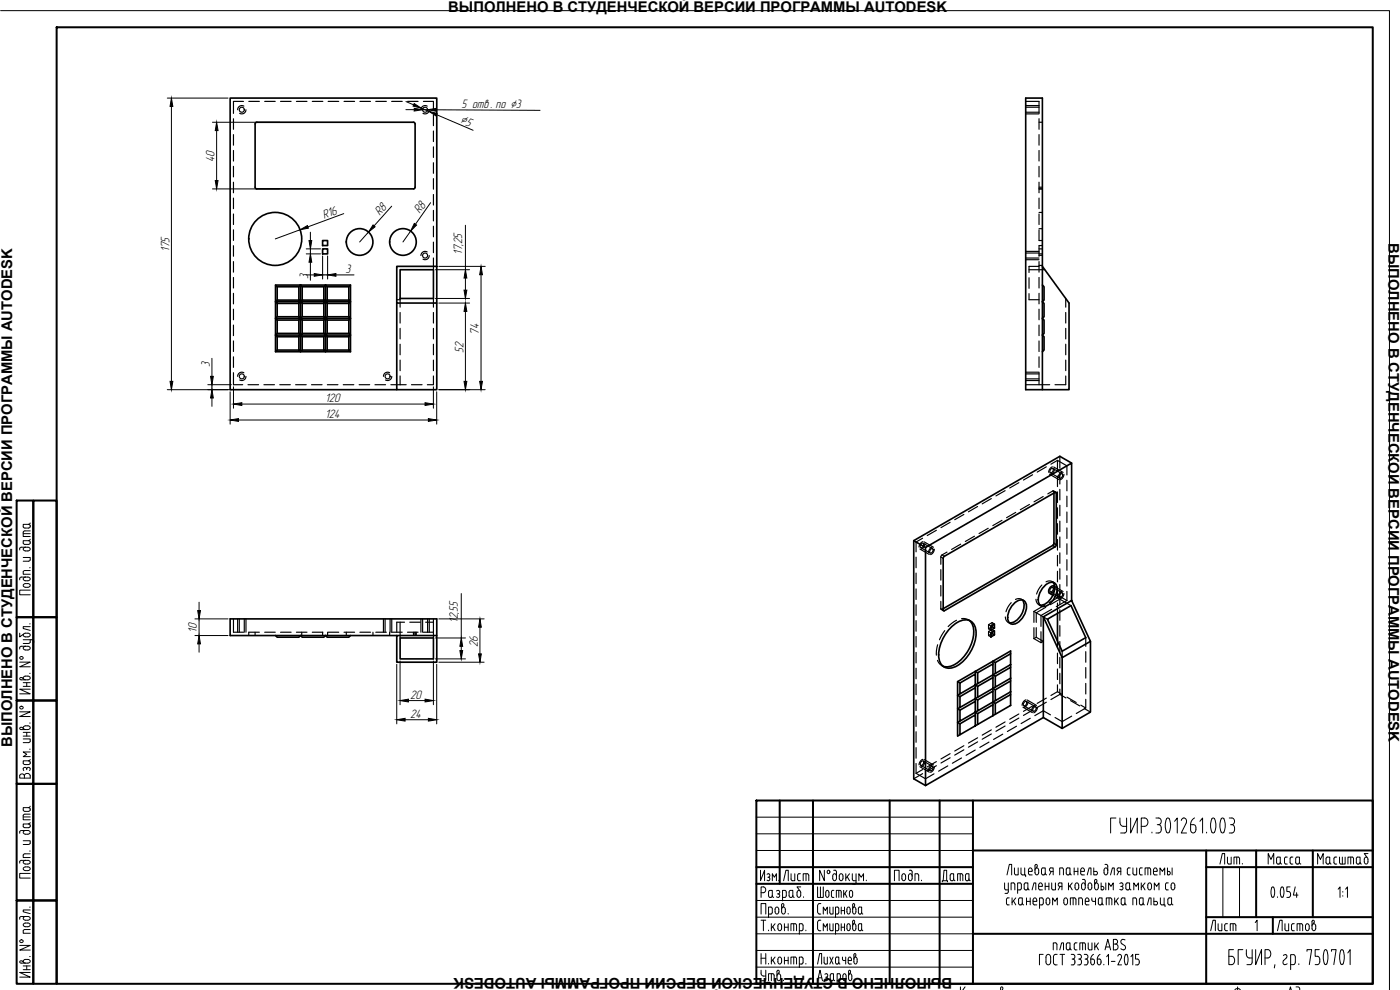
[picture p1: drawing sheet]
<svg xmlns="http://www.w3.org/2000/svg" width="420mm" height="297mm" viewBox="0 0 420 297" stroke-linecap="round" stroke-linejoin="round" font-family="sans-serif">
<defs><g id="words">
<text font-size="7.1" x="281.9" y="266">Дата</text>
<g font-size="6.6">
<text x="379.6" y="260.3">Масса</text>
<text x="394.4" y="260.3">Масштаб</text>
<text x="234.2" y="265.6">Лист</text>
<text x="362.3" y="280.5">Лист</text>
</g>
<g font-size="4.4">
<text x="134.5" y="3.5">ВЫПОЛНЕНО В СТУДЕНЧЕСКОЙ ВЕРСИИ ПРОГРАММЫ AUTODESK</text>
<text x="416.7" y="72.9" transform="rotate(90 416.7 72.9)">ВЫПОЛНЕНО В СТУДЕНЧЕСКОЙ ВЕРСИИ ПРОГРАММЫ AUTODESK</text>
<text x="3.7" y="224.2" transform="rotate(-90 3.7 224.2)">ВЫПОЛНЕНО В СТУДЕНЧЕСКОЙ ВЕРСИИ ПРОГРАММЫ AUTODESK</text>
<text x="285.8" y="293.6" transform="rotate(180 285.8 293.6)">ВЫПОЛНЕНО В СТУДЕНЧЕСКОЙ ВЕРСИИ ПРОГРАММЫ AUTODESK</text>
</g>
<g font-size="3.8">
<text x="138.5" y="32.4">5 отв . по ∅3</text>
<text x="138" y="36.7" transform="rotate(23 138 36.7)">∅5</text>
<text x="64.4" y="48.6" transform="rotate(-90 64.4 48.6)">40</text>
<text x="97.3" y="65.6" transform="rotate(-20 97.3 65.6)">R16</text>
<text x="114" y="64.9" transform="rotate(-48 114 64.9)">R8</text>
<text x="126" y="64.3" transform="rotate(-55 126 64.3)">R8</text>
<text x="50.8" y="75.6" transform="rotate(-90 50.8 75.6)">175</text>
<text x="138.7" y="76.5" transform="rotate(-90 138.7 76.5)">17,25</text>
<text x="92.5" y="83.7" transform="rotate(-90 92.5 83.7)">3</text>
<text x="103.7" y="81.9">3</text>
<text x="143.7" y="100.4" transform="rotate(-90 143.7 100.4)">74</text>
<text x="139.1" y="105.8" transform="rotate(-90 139.1 105.8)">52</text>
<text x="63" y="110" transform="rotate(-90 63 110)">3</text>
<text x="97.6" y="125.4">124</text>
<text x="97.6" y="120.6">120</text>
<text x="59.1" y="189.9" transform="rotate(-90 59.1 189.9)">10</text>
<text x="137.4" y="186.9" transform="rotate(-90 137.4 186.9)">12,55</text>
<text x="143.4" y="194.1" transform="rotate(-90 143.4 194.1)">26</text>
<text x="123.1" y="209.6">20</text>
<text x="123.1" y="215.3">24</text>
</g>
<text font-size="3.5" x="386.3" y="298.1">A3</text>
</g></defs>
<g fill="none" stroke="#000" stroke-width=".35">
<path d="M70.1 35.6v3.2M73.1 30.4h-3v3.6M73.2 31.9a1.24 1.24 0 0 0-1.9 1M73.8 32.9a1.24 1.24 0 0 1-1.9 1.1M74.7 30.4h3.1M79.4 30.4h3.2M84.2 30.4h3.2M89 30.4h3.1M93.7 30.4h3.2M98.5 30.4h3.2M103.3 30.4h3.1M108 30.4h3.2"/>
<path d="M112.8 30.4h3.2M117.5 30.4h3.2M122.3 30.4h3.2M127.1 30.4h3v2.6M128.2 31.9a1.25 1.25 0 0 0-1.9 1M128.8 32.9a1.24 1.24 0 0 1-1.9 1.1M130.1 34.5v3.2M130.1 39.3v3.2M307.8 30.4h4v3.6M307.8 31.7h4M307.8 34.2h4M307.8 32.2h4"/>
<path d="M307.8 33.7h4M311.8 35.6v3.2M311.8 36.7h1M70.1 40.4v3.2M70.1 45.1v3.2M70.1 49.9v3.2M70.1 54.7v3.1M70.1 59.4v3.2M130.1 44.1v3.1M130.1 48.8v3.2M130.1 53.6v3.2M130.1 58.4v3.1"/>
<path d="M311.8 40.4v3.2M311.8 45.1v3.2M311.8 49.9v3.2M311.8 54.7v3.1M311.8 59.4v3.2M311.8 56.2h1M311.8 56.7h1M70.1 64.2v3.2M70.1 69v3.1M70.1 73.7v3.2M70.1 78.5v3.2M128.2 75.6a1.26 1.26 0 0 0-1.9 1.1"/>
<path d="M128.8 76.7a1.24 1.24 0 0 1-1.9 1.1M130.1 63.1v3.2M130.1 67.9v3.2M130.1 72.6v3.2M130.1 77.4v3.5M307.8 75.4h4M307.8 77.9h4M307.8 75.9h4M307.8 77.4h4M311.8 64.2v3.2M311.8 69v3.1M311.8 73.7v3.2"/>
<path d="M311.8 78.5v3.2M311.8 74.7h1M311.8 76.2h1M311.8 72.2h1M311.8 73.7h1M311.8 79.9h-3v1.9M311.8 68.6h1M311.8 76.6h1M311.8 63.7h1M311.8 79.6h1M70.1 83.2v3.2M70.1 88v3.2"/>
<path d="M70.1 92.8v3.1M70.1 97.5v3.2M119.1 89.9h1M120.1 89.6v2.6M120.1 93.8v3.1M120.1 98.5v3.2M130.1 89.6v2.6M130.1 93.8v3.1M130.1 98.5v3.2M308.8 88.1v1.8h3M308.8 83.3v3.2M308.8 80.9h4.8"/>
<path d="M311.8 83.2v3.2M311.8 88v3.2M311.8 92.8v3.1M311.8 97.5v3.2M319.8 89.6v2.6M319.8 93.8v3.1M319.8 98.5v3.2M70.1 111.8v3.6h2.7M70.1 102.3v3.2M70.1 107.1v3.1M73.2 111.9a1.24 1.24 0 0 0-1.9 1M73.8 112.9a1.24 1.24 0 0 1-1.9 1.1"/>
<path d="M74.4 115.4h3.2M79.2 115.4h3.2M84 115.4h3.1M88.7 115.4h3.2M93.5 115.4h3.2M98.2 115.4h3.2M103 115.4h3.2M107.8 115.4h3.1M112.5 115.4h3.2M116.9 111.9a1.24 1.24 0 0 0-1.8 1M117.3 115.4h4.6M117.6 112.9a1.24 1.24 0 0 1-1.9 1.1"/>
<path d="M120.1 103.3v3.2M120.1 108v3.2M120.1 112.8v2.6M123.5 115.4h3.2M130.1 112.8v2.6h-1.9M130.1 103.3v3.2M130.1 108v3.2M307.8 115.4h7.2M307.8 111.7h4M307.8 114.2h4M307.8 112.2h4M307.8 113.7h4"/>
<path d="M311.8 102.3v3.2M311.8 107.1v3.1M311.8 111.8v3.6M319.8 112.8v2.6h-3.2M319.8 103.3v3.2M319.8 108v3.2M317.4 138.1l2.8 1.7v2.7M317.4 138.1v3.1M317.4 138.1l-2 1.2M318.1 136.9v3.6M281 159.1l-2.7 1.6M285.1 156.7l-2.7 1.6"/>
<path d="M289.3 154.4l-2.8 1.5M293.4 152l-2.8 1.6M296.6 158.5l-2.8 1.6M297.5 149.6l-2.7 1.6M300.7 156.1l-2.7 1.6M301.6 147.2l-2.7 1.6M304.8 153.7l-2.7 1.6M305.8 144.8l-2.8 1.6M308.9 151.4l-2.7 1.5M309.9 142.4l-2.8 1.6M313.1 149l-2.8 1.6M314 140.1l-2.7 1.6"/>
<path d="M315 142.3l2.8 1.6M315.2 141.8l2.9 1.7M315.4 140.7l.3-.2a.7 .7 0 0 1 .4 .8 .7 .7 0 0 1-.7 .6l-.3-.3zM315.8 140.1l-.8 .6-.3 1M316 140.5l2.8 1.7M316.2 147.3l.7 .4M316.2 140.1l2.8 1.6M316.3 147.9v-.5l-.2-.1-1.6 .9M316.5 140.7l-.4 1.1-.8 .5M317.4 142.8v3.2M317.4 147.6v3.2M317.4 152.4v3.1"/>
<path d="M317.4 157.1v3.2M318.1 142.1v3.1M318.1 146.8v3.2M318.1 151.6v3.2M318.1 156.3v3.2M318.2 142.4l.3-.2a.72 .72 0 0 1 .4 .8 .72 .72 0 0 1-.8 .5l-.2-.4zM318.7 141.7l-.8 .7-.4 .9M319.3 142.3l-.4 1.1-.7 .6M320.2 144.1v3.2M320.2 148.9v3.1M320.2 153.6v3.2M320.2 158.4v3.2"/>
<path d="M274.9 167.2v3.1M274.9 171.9v3.2M274.9 176.7v3.2M276.1 164.7l2.8 1.7M276.3 164.3l2.8 1.6M276.5 163.2l.3-.2a.72 .72 0 0 1 .3 .8 .72 .72 0 0 1-.7 .5l-.2-.5zM276.9 161.5l-2 1.1v3M276.9 162.5l-.8 .7-.3 1M277.1 163l2.8 1.6M277.3 162.6l2.9 1.6M277.6 163.1l-.4 1.1-.8 .6M279.3 164.8l.4-.2a.72 .72 0 0 1 .3 .9 .72 .72 0 0 1-.8 .4l-.2-.4z"/>
<path d="M279.8 164.2l-.8 .6-.4 1M280.4 164.8l-.3 .9-.8 .7M282.4 170.9v3.2M282.4 175.7v3.1M284.2 165.6l-1.8 1.2v2.5M288.3 163.3l-2.7 1.6M292.4 160.9l-2.7 1.6M304.7 179.9a1.74 1.74 0 0 1 2.2 .1M306.5 179.8l.7 .4M310.9 179.8a1.77 1.77 0 0 0 1.2 1.8M312.7 175.5l-1 1.3-.6 1.4M313.9 174.6a1.72 1.72 0 0 1 2.2 .1"/>
<path d="M315.2 177.6l2.9 1.6M315.4 176.4l.3-.1a.7 .7 0 0 1 .4 .7 .7 .7 0 0 1-.7 .6l-.3-.3zM315.7 174.5l.7 .4M316 176.3l2.8 1.6M316 178.6l1.8 1M316.2 175.8a1.44 1.44 0 0 1-1.2 2.2M316.5 176l2.5 1.5M317.4 161.9v3.2M317.4 166.6v3.2M317.4 171.4v3.2M317.4 176.2v3.1M318.1 179v.8l3.3 1.9"/>
<path d="M318.1 179l2.1 1.2M318.1 161.1v3.2M318.1 165.9v3.1M318.1 170.6v3.2M318.1 175.4v3.6M318.1 179l-3.2 1.8M318.3 178.1l.2-.2a.72 .72 0 0 1 .4 .9 .72 .72 0 0 1-.8 .4l-.2-.4zM318.7 177.4l-.8 .7-.4 1M319.3 178l-.4 1.1-.7 .6M320.2 163.1v3.2M320.2 167.9v3.2M320.2 172.7v3.1"/>
<path d="M320.2 177.4v2.8M70.1 185.7v4h3M71.3 185.7v4M71.8 185.7v4M73.3 185.7v4M73.8 185.7v4M76.6 189.7v1M77.8 189.7h-3.1v1M79.4 189.7h3.2M84.2 189.7h3.2M89 189.7h3.1M90.6 189.7v1"/>
<path d="M93.7 189.7h3.2M96.8 189.7v1M98.3 189.7v1M98.5 189.7h3.2M103.3 189.7h3.1M103.9 189.7v1M108 189.7h3.2M111.9 189.7v1M112.8 189.7h3.2M115.1 185.7v4M115.6 185.7v4M116.9 189.7v1"/>
<path d="M117.1 185.7v4M117.6 185.7l-.1 4h3.2M120.1 186.7v4.7M121.4 186.7h-2.3v3M122.3 189.7h3.2M123 186.7h3.2M124.1 189.7v1M124.6 189.7v1M124.9 189.7v1M126.3 185.7v4M126.8 185.7v4M127.1 189.7h3"/>
<path d="M127.8 186.7h2.3M128.3 185.7v4M128.8 185.7v4M130.1 185.7v5.7M274.9 181.5v3.1M274.9 186.2v3.2M274.9 191v3.1M274.9 195.7v3.2M281.4 198.1a2.97 2.97 0 0 0 1.6 1.8M281.4 193.4l-.4 3.2M282.4 180.4v2.4l.2 .1 .5-.3M282.5 182.9l.7 .4"/>
<path d="M282.6 199.7l.8 .4M283.5 189.2l-1.6 2.8M287.1 186.1l-2.5 1.9M288.6 185.6a2.98 2.98 0 0 1 2.3 .6M290.6 185.9l.7 .5M296.7 188.7l.7 .4-.7 .4v1.2M296.7 189.5l.7 .4M296.7 190.7l.7 .4M296.7 187.4l.7 .4M297.4 190.3l-.7 .4M297.4 188.2l-.7 .5M297.7 186.8l-1 .6v1.3"/>
<path d="M297.7 186.8v.8M297.7 186.8l.7 .4M298.4 189.3l-.7-.4v.8M301.7 185.1a1.75 1.75 0 0 0 1.2 1.8M302.5 186.7l.7 .4M303.5 180.8l-1 1.3-.6 1.4M310.3 183.4v3.3M310.3 188.3v3.3M310.3 183.4l4 2.4M310.3 191.6l2.1 1.2M311 188.3v2.9M311 191.2l-.7 .4"/>
<path d="M311.7 181.4l.7 .4M312.4 189.5v3.3l.7-.4-2.1-1.2M313.5 181.6l-3.2 1.8M313.8 182.2l-2.8 1.7v2.8M315.6 182.8l-3.2 1.9v3.3M317.4 180.9v3.1M317.4 192.3v2.1M317.4 196v3.1M318.1 181.4v-1.6l-2.9 1.6M318.1 183v3.1M318.1 187.7v3.2M318.1 192.5v3.2"/>
<path d="M318.1 197.2v3.2M318.8 195.4v1.9M320.2 180.2l-3.2 1.8M325.9 191.3v2.6M325.9 195.5v3.2M274.9 200.5v3.2M274.9 205.3v3.1M274.9 210v3.2M274.9 214.8v3.2M274.9 219.5v3.2M297.5 219l-2.7 1.6M301.6 216.6l-2.7 1.6"/>
<path d="M301.6 217.8l-2.7 1.6M305.1 217.9l-2.8 1.6M305.8 214.2l-2.8 1.6M305.8 215.5l-2.8 1.5M307 212.2l2.8 1.6M307.3 211.8l2.8 1.6M307.5 210.6l.3-.2a.72 .72 0 0 1 .3 .9 .72 .72 0 0 1-.8 .5l-.2-.4zM307.9 210l-.8 .6-.4 1M308 210.5l2.8 1.6M308.3 210l2.8 1.7M308.5 210.6l-.2 .9-.9 .7M309.2 215.5l-2.8 1.6"/>
<path d="M309.9 211.8l-2.8 1.6M309.9 213.1l-2.8 1.6M310.3 212.3l.3-.2a.71 .71 0 0 1 .3 .8 .71 .71 0 0 1-.8 .5l-.2-.4zM310.7 211.6l-.8 .7-.3 1M311.4 212.2l-.5 1.1-.7 .6M314 209.5l-2.7 1.5M314 210.7l-2.7 1.6M315.3 214.5l-2.2-1.2-2.5 1.4M317.4 200.7v3.2M317.4 205.5v2M317.4 207.5l1.5 .9M317.4 207.5l-2 1.2"/>
<path d="M318.1 208.4l-2.7 1.5M318.1 202v3.2M318.1 206.8v1.6M318.1 208.4l1.8 1M320.2 209.2l2.8 1.6M321.3 210.2l2.7 1.6M321.6 214.9l-2.8 1.6-2.2-1.2M325.4 212.6l1.9 1.1M325.9 209.8v2.6l-1.5-.8M325.9 200.3v3.2M325.9 205v3.2M325.9 212.4l-2.9 1.7"/>
<path d="M274.9 232l2.9 1.7 2.5-1.5M274.9 224.3v3.2M274.9 229.1v2.9M276.1 230l2.8 1.7M276.3 229.6l2.8 1.7M276.4 228.6l.4-.3a.7 .7 0 0 1 .4 .8 .7 .7 0 0 1-.7 .5l-.3-.3zM276.9 230.9l-2 1.1M276.9 232.1l-2.7 1.6M276.9 227.8l-.8 .7-.3 1M277.1 228.3l2.8 1.7M277.3 227.9l2.9 1.6M277.6 228.5l-.4 1-.8 .6"/>
<path d="M279.3 230.1l.4-.2a.72 .72 0 0 1 .3 .9 .72 .72 0 0 1-.8 .5l-.2-.4zM279.8 229.5l-.8 .6-.4 1M280.4 230.1l-.3 .9-.8 .7M281 228.5l-2.7 1.6M281 229.7l-2.7 1.6M284.4 229.8l-2.7 1.6M285.1 226.1l-2.7 1.6M285.1 227.4l-2.7 1.5M288.6 227.4l-2.8 1.6M289.3 223.7l-2.8 1.6M289.3 225l-2.8 1.6M292.7 225l-2.8 1.6"/>
<path d="M293.4 221.4l-2.8 1.6M293.4 222.6l-2.8 1.6M296.8 222.7l-2.7 1.5M297.5 220.2l-2.7 1.6M300.9 220.3l-2.7 1.6"/>
<circle cx="72.6" cy="32.9" r=".75"/>
<circle cx="127.6" cy="32.9" r=".75"/>
<circle cx="127.6" cy="76.7" r=".75"/>
<circle cx="72.6" cy="112.9" r=".75"/>
<circle cx="116.3" cy="112.9" r=".75"/>
</g>
<g fill="none" stroke="#000" stroke-width=".5">
<path d="M76.6 36.9l.5-.2h47.2l.3 .5-.1 19.2-.4 .3-47.3-.1-.2-.4zM96.8 74.7h1.5v1.5h-1.5zM96.8 72.2h1.5v1.5h-1.5zM119.1 79.9h12v11h-12zM131.1 79.9v-50.5h-62v87.5h50M312.8 79.9l8 11v26h-8v-87.5h-5v87.5h5M82.7 85.5h22.5v20h-22.5zM82.7 85.5l.5 .5M83.2 96h6.5v4h-6.5zM83.2 96l-.5-.5h7.5l-.5 .5M83.2 91h6.5v4h-6.5zM83.2 91l-.5-.5h7.5l-.5 .5"/>
<path d="M83.2 86h6.5v4h-6.5zM83.2 95l-.5 .5M83.2 90l-.5 .5M89.7 90l.5 .5v5l-.5-.5M90.2 85.5v5l.5-.5M90.2 85.5l.5 .5M90.2 85.5l-.5 .5M90.7 95l-.5 .5v5l-.5-.5M90.7 96h6.5v4h-6.5zM90.7 96l-.5-.5h7.5l-.5 .5M90.7 91h6.5v4h-6.5zM90.7 91l-.5-.5h7.5l-.5 .5"/>
<path d="M90.7 86h6.5v4h-6.5zM97.2 90l.5 .5v5l-.5-.5M97.7 85.5v5l.5-.5M97.7 85.5l-.5 .5M97.7 85.5l.5 .5M98.2 95l-.5 .5v5l-.5-.5M98.2 96h6.5v4h-6.5zM98.2 96l-.5-.5h7.5l-.5 .5M98.2 91h6.5v4h-6.5zM98.2 91l-.5-.5h7.5l-.5 .5M98.2 86h6.5v4h-6.5zM104.7 95l.5 .5"/>
<path d="M104.7 90l.5 .5M105.2 85.5l-.5 .5M119.1 90.9v26h12v-26M120.1 80.9h10v8.7h-10zM312.8 85.5l.5 .5v4l-.5 .5 .5 .5v4l-.5 .5 .5 .5v4l-.5 .5 .5 .5v4l-.5 .5M83.2 101h6.5v4h-6.5zM83.2 101l-.5-.5h7.5l-.5 .5M83.2 105l-.5 .5M83.2 100l-.5 .5M90.7 101l-.5-.5v5l-.5-.5M90.7 100l-.5 .5h7.5M90.7 101h6.5v4h-6.5z"/>
<path d="M90.7 105l-.5 .5M97.7 100.5v5l-.5-.5M97.7 100.5l-.5 .5M98.2 101h6.5v4h-6.5zM98.2 101l-.5-.5h7.5l-.5 .5M98.2 105l-.5 .5M98.2 100l-.5 .5M104.7 105l.5 .5M104.7 100l.5 .5M321.6 138.9l-3.5-2-43.9 25.3v71.5l3.6 2M316.3 147.9v15.1M274.2 162.2l3.6 2.1"/>
<path d="M313.3 176a2.54 2.54 0 0 1 3.3-1 4.5 4.5 0 0 1-1.1 5.7 2.54 2.54 0 0 1-3.3 1 4.5 4.5 0 0 1 1.1-5.7zM315.9 163.6l-32.8 19M316 174.7a4.6 4.6 0 0 1-1.2 5.6l-.6 .5a2.67 2.67 0 0 1-2.1 .7M316.2 175.8a1.45 1.45 0 0 0-1.2 2.2l1 .6M316.2 175.8l.3 .2M316.3 163l-.4 .6M316.3 163l.7 .4M317 163.4l-.4 .6M317 163.4v-15.5l-.2-.2-33.6 19.4-.2 .4 .1 15.7h.3l33.3-19.1-.8-.5M82.7 190.7l.5 .5h6.5l.5-.5 .5 .5h6.5l.5-.5 .5 .5h6.5l.5-.5M119.1 190.7v8h12v-8h-62v-5h62v5M120.1 191.4h10v6.3h-10z"/>
<path d="M285.7 188a5.2 5.2 0 0 1 5.6-1.7 4.8 4.8 0 0 1 1.4 5.7 11.5 11.5 0 0 1-7.2 8.4 3.3 3.3 0 0 1-3.8-3.9 12.5 12.5 0 0 1 4-8.5zM290.9 186.2a6.2 6.2 0 0 1 .7 6.8 10.4 10.4 0 0 1-7.1 7.1l-1.5-.2M297.4 189.9l1-.6v1.2l-1 .6zM297.4 187.8l1-.6v1.3l-1 .6zM297.7 187.6v.4M297.7 189.7v.4M297.7 190.1l-.3 .2M297.7 188l-.3 .2M297.7 190.1l.7 .4M297.7 188l.7 .5M298.7 198.8l4.6-2.7v3.3l-4.6 2.7zM298.7 198.8l-.7-.4v.8"/>
<path d="M303.3 196.1v-.8l-10.6 6.2M303.3 199.4v.8M304.1 181.3a2.54 2.54 0 0 1 3.3-1 4.5 4.5 0 0 1-1.1 5.7 2.54 2.54 0 0 1-3.3 1 4.5 4.5 0 0 1 1.1-5.7zM306.9 180a4.6 4.6 0 0 1-1.3 5.7l-.5 .4a2.67 2.67 0 0 1-2.2 .8M313.1 185.1l8.5-4.9 5.7 12.2-8.5 4.9zM313.1 185.1v30.2l5.7 3.3v-21.3M314.3 185.8l7.1-4.1 4.5 9.6-7.1 4.1zM317.4 184v8.3M321.6 180.2v-41.3l-43.8 25.4v71.4l35.3-20.4M327.3 192.4v21.3l-8.5 4.9M287.4 204.5l.7 .4M288.1 217.2l4.6-2.7v3.3l-4.6 2.6z"/>
<path d="M288.1 213.1l4.6-2.7v3.3l-4.6 2.7zM288.1 209l4.6-2.6v3.2l-4.6 2.7zM288.1 204.9l4.6-2.6v3.2l-4.6 2.7zM288.1 216.4l-.7 .4 .7 .4M288.1 212.3l-.7 .4 .7 .4M288.1 208.2l-.7 .4 .7 .4M292.7 201.5l-5.3 3v16.3l.7-.4M292.7 201.5v.8M292.7 205.5v.9M292.7 209.6v.8M292.7 213.7v.8M292.7 209.6l.7 .4"/>
<path d="M292.7 213.7l.7 .4M292.7 205.5l.7 .4M292.7 201.5l.7 .4M293.4 210l4.6-2.6v3.2l-4.6 2.7zM293.4 214.1l4.6-2.6v3.2l-4.6 2.7zM293.4 205.9l4.6-2.6v3.3l-4.6 2.6zM293.4 201.9l4.6-2.7v3.3l-4.6 2.6zM293.4 213.3l-.7 .4M293.4 217.4l-.7 .4M293.4 209.2l-.7 .4M293.4 205.1l-.7 .4M298 202.5v.8"/>
<path d="M298 206.6v.8M298 210.6v.9M298 210.6l.7 .4M298 206.6l.7 .4M298 202.5l.7 .4M298.7 211l4.6-2.6v3.3l-4.6 2.6zM298.7 207l4.6-2.7v3.3l-4.6 2.6zM298.7 202.9l4.6-2.7v3.3l-4.6 2.6zM298.7 210.2l-.7 .4M298.7 214.3l-.7 .4M298.7 206.1l-.7 .5M298.7 202.1l-.7 .4"/>
<path d="M303.3 203.5v.8M303.3 207.6v.8"/>
<circle cx="82.6" cy="71.7" r="8"/>
<circle cx="107.9" cy="72.6" r="4"/>
<circle cx="120.9" cy="72.6" r="4"/>
</g>
<path d="M315.9 147.3l.8 .4-.4-.2M282.4 167.1l.7 .4M282.7 166.5l.7 .4M282.4 182.6l.7 .4" fill="none" stroke="#000" stroke-width=".3"/>
<path d="M316.7 147.7l.3 .2M283.1 183l.3 .2" fill="none" stroke="#000" stroke-width=".35"/>
<g fill="none" stroke="#000" stroke-width=".6">
<path d="M17 8.2h395v287h-395zM5 150.2h5v35h-5zM10 150.2h7v35h-7zM5 185.2h5v25h-5zM10 185.2h7v25h-7zM5 210.2h5v25h-5zM10 210.2h7v25h-7zM5 235.2h5v35h-5zM10 235.2h7v35h-7zM227 240.2h185v55h-185zM234 240.2v25M244 240.2v55"/>
<path d="M267 240.2v55M282 240.2v55M292 240.2v55M292 255.2h120M362 255.2v40M377 255.2v20M394 255.2v20M5 270.2h5v25h-5zM10 270.2h7v25h-7zM227 260.2h65M227 265.2h65M362 260.2h50"/>
<path d="M362 275.2h50M382 275.2v5M292 280.2h120"/>
</g>
<g fill="none" stroke="#000" stroke-width=".3">
<path d="M.2 3.2h416.8v293.8M7 159.7v1.3h2.1M7 157.3h1.5a.56 .56 0 0 1 .6 .6 .56 .56 0 0 1-.6 .5h-1.3l-.2-.4zM9.1 156.9l-.6 .4M9.1 159.3h-1.6l-.5 .4M5.9 174l.3-.8 2.2-.1a.57 .57 0 0 1 .7 .6 .57 .57 0 0 1-.7 .6M7 162.9l.5 .4h1.3l.3-.4M7 167.3h2.1v.7l-.3 .3-1.8 .1M7 160.1h2.1M7.2 175.3l1.2-.2a.57 .57 0 0 1 .7 .6 .57 .57 0 0 1-.7 .5l-1.2-.2-.2-.3zM7.7 173.1a.57 .57 0 0 0-.7 .6 .57 .57 0 0 0 .7 .6M7.7 164.2a.57 .57 0 0 0-.7 .5 .57 .57 0 0 0 .7 .6h.7a.57 .57 0 0 0 .7-.6 .57 .57 0 0 0-.7-.5h-2.2l-.3 .8"/>
<path d="M7.7 174.3h.7M8.5 162.2a.53 .53 0 0 1 .6 .7M8.5 162.2h-1.5v.7M8.9 170.3h.2M9.1 161.8l-.6 .4M9.1 177.1h-3.2v1.4h3.2M9.1 171.2h-1.6l-.5 .4v.7h2.1M5.9 198.7h3.2l-3.2 1.4h3.2M5.9 190v1.1l1.2-.8M7 191.9l2.8 .1 .3 .9M7.2 190.1l1.2-.1a.57 .57 0 0 1 .7 .5 .57 .57 0 0 1-.7 .6l-1.2-.2-.2-.4zM7.7 193.9a.57 .57 0 0 0-.7 .6 .57 .57 0 0 0 .7 .5h.7a.57 .57 0 0 0 .7-.5 .57 .57 0 0 0-.7-.6l-2.2 .1-.3 .7"/>
<path d="M8.9 187.2h.2M9.1 191.9v.7l-.3 .4-1.8 .1M9.1 188h-2.1v.6l2.1 .5M5.9 213.6h3.2l-3.2 1.4h3.2M7 219.7h2.1M7 205.9h2.1M7 204.8h2.1M7.1 218.7l-.4-.4a.39 .39 0 0 0-.7 0 .39 .39 0 0 0 .4 .6h2M7.1 203.7l-.4-.3a.39 .39 0 0 0-.7 0 .39 .39 0 0 0 .4 .6h2a.57 .57 0 0 0 .7-.6 .57 .57 0 0 0-.7-.5h-.7a.57 .57 0 0 0-.7 .5 .57 .57 0 0 0 .7 .6M7.7 218.9a.57 .57 0 0 1-.7-.6 .57 .57 0 0 1 .7-.5h.7a.57 .57 0 0 1 .7 .5 .57 .57 0 0 1-.7 .6M8 204.8v1.1M8 219.7v1.2"/>
<path d="M8.9 216.9h.2M8.9 202h.2M9.1 206.8h-3.2l3.2 1.4h-3.2M6.1 232.4l.8-.2 .4 .6a.89 .89 0 0 1 .9-.7 .89 .89 0 0 1 .9 .7v.7h-3.2zM7 221.7h2.1v.7l-.3 .4h-1.8M7 220.9h2.1M7.3 232.8v.7M7.5 229.4h1M8 230.7a.55 .55 0 0 0-.8-.4 .55 .55 0 0 0-.1 .9M8 230.7a.55 .55 0 0 1 .8-.4 .55 .55 0 0 1 .1 .9M8 230.7v.2M8.5 228.3a.56 .56 0 0 1 .6 .5 .56 .56 0 0 1-.6 .6"/>
<path d="M8.5 228.3h-1.5v.9l.5 .2M8.9 224.8h.2M9.1 227.9l-.6 .4M9.1 225.6h-2.1l1 .7-1 .7h2.1M6.4 258.1l-.4 .2-.1 .7M6.4 258.1h2M7 252.3h2.1v.7M7 242.3h1.5a.56 .56 0 0 1 .6 .6 .56 .56 0 0 1-.6 .5h-1.3l-.2-.4zM7 245.1h2.1M7.7 258.1a.57 .57 0 0 0-.7 .6 .57 .57 0 0 0 .7 .5l.7 .1a.57 .57 0 0 0 .7-.6 .57 .57 0 0 0-.7-.6M7.7 249.2a.57 .57 0 0 0-.7 .5 .57 .57 0 0 0 .7 .6h.7a.57 .57 0 0 0 .7-.6 .57 .57 0 0 0-.7-.5h-2.2l-.3 .8M8.5 247.2l.6 .4"/>
<path d="M8.5 247.2h-1.5v.7l.2 .4a1.83 1.83 0 0 0 1.8-.2l.1-.5M8.9 255.3h.2M9.1 253l-.6 .4h-1.5M9.1 246.8l-.6 .4M9.1 241.9l-.6 .4M9.1 256.2h-1.6l-.5 .4v.7h2.1M9.1 244.3h-1.6l-.5 .4v1.3h2.1M227 255.2h65M227 250.2h65M227 245.2h65M331.6 259.4l.8 .2v2.2a.57 .57 0 0 1-.5 .7 .57 .57 0 0 1-.6-.7v-.7a.57 .57 0 0 1 .6-.7 .57 .57 0 0 1 .5 .7M334.9 245.4h-1.6v4.5"/>
<path d="M336.1 245.4a2.41 2.41 0 0 0 .4 2.3l.6 .2h1M338.1 245.4v4.1l-.4 .4h-1.4M339.3 245.4v4.5l2-4.5v4.5M342.5 247.9h1a1.28 1.28 0 0 0 1-1.2 1.28 1.28 0 0 0-1-1.3h-1v4.5M345.7 249.7v.2M346.9 245.4h.8a1.03 1.03 0 0 1 .8 1 1.03 1.03 0 0 1-.8 1M347.3 247.4h.4M347.7 247.4a1.36 1.36 0 0 1 .8 1.3 1.36 1.36 0 0 1-.8 1.2h-.8M350.2 245.5l.3-.1a3.1 3.1 0 0 1 .6 3.7l-.2 .6-.4 .2a3.1 3.1 0 0 1-.6-3.7zM352.5 246.4l.8-1v4.5M354.5 246.2a.87 .87 0 0 1 1.3-.6 .87 .87 0 0 1 .2 1.4M356 247l-1.5 2.9h1.6"/>
<path d="M357.3 247.4h.8a1.31 1.31 0 0 1 .9 1.3 1.31 1.31 0 0 1-.9 1.2 .92 .92 0 0 1-.8-1zM358.5 245.4l-1 1-.2 1M360.1 246.4l.8-1v4.5M362.1 249.7v.2M363.7 245.7l-.4 1.7 .4 2.3M363.7 245.7l.4-.3a3.1 3.1 0 0 1 .6 3.7l-.4 .8-.6-.2M366.1 259.3l.7-3.2h.7v3.2M366.6 245.5l.3-.1a3.1 3.1 0 0 1 .6 3.7l-.2 .6-.4 .2a3.1 3.1 0 0 1-.6-3.7zM368.4 257.2v1.8l.4 .2 .7 .1v-2.1M368.9 245.4h.8a1.03 1.03 0 0 1 .8 1 1.03 1.03 0 0 1-.8 1M369.3 247.4h.4M369.7 247.4a1.32 1.32 0 0 1 .8 1.6 1.32 1.32 0 0 1-1.6 .9"/>
<path d="M371.2 257.2v2.1M371.6 257.2l.4 .5v1.6M371.6 257.2h-1.3v2.1M372.9 259.1v.2M5.9 275.4v.4M7.2 277.1l1.2-.2a.57 .57 0 0 1 .7 .6 .57 .57 0 0 1-.7 .6l-1.2-.2-.2-.4zM7.2 260.3l1.2-.2a.57 .57 0 0 1 .7 .6 .57 .57 0 0 1-.7 .5l-1.2-.1-.2-.4zM7.7 275a.57 .57 0 0 0-.7 .5 .57 .57 0 0 0 .7 .6h.7a.57 .57 0 0 0 .7-.6 .57 .57 0 0 0-.7-.5h-2l-.5 .4M8.9 272.2h.2M9.1 278.9h-1.6l-.5 .4v.7h2.1M9.1 273h-2.1v.6l2.1 .5M9.1 262.1h-3.2v1.4h3.2"/>
<path d="M227 275.2h65M227 270.2h65M228.2 261.1v3.2l1.3-3.2v3.2M228.4 267.9h.7a.89 .89 0 0 0 .7-.9 .89 .89 0 0 0-.7-.9h-.7v3.2M228.4 274.3v-3.2h1.4v3.2M228.4 276.1h1.4M229.1 276.1v3.2M230.2 262.3a.53 .53 0 0 1 .9 .1 .53 .53 0 0 1-.4 .8M230.4 263.2h.3M230.7 279.1v.2M230.7 274.3h.7M230.7 263.2a.52 .52 0 0 1 .3 .8 .52 .52 0 0 1-.8 .1"/>
<path d="M231.3 272.1l.4 .3a1.84 1.84 0 0 1-.1 1.8l-.3 .1M231.4 272.2h-.7v3.1M231.5 277.2v2.1M231.8 268.7l-.5 .5M231.8 268.7l.4 .5M231.8 268.7v-1.5h-.7l-.4 .2v1.3a.53 .53 0 0 0 .7 .6M231.8 264.3v-2.1l.6 1 .6-1v2.1M231.9 278l.7 1.3M232.6 277.2l-1.1 1.3M232.8 272.4l.4-.3a1.3 1.3 0 0 1 .2 2.1h-.4l-.3-.4zM233.3 268.2h.3M233.4 277.8a.57 .57 0 0 1 .6-.7 .57 .57 0 0 1 .6 .7v.7a.57 .57 0 0 1-.6 .7 .57 .57 0 0 1-.6-.7"/>
<path d="M233.5 277.9v.6M233.6 268.2a.55 .55 0 0 1 .3 .8 .55 .55 0 0 1-.9 .1M233.6 267.2l.4 .5-.4 .5M234.8 272.3l.4-.5a.38 .38 0 0 0-.1-.6 .38 .38 0 0 0-.5 .3v2a.57 .57 0 0 0 .5 .8 .57 .57 0 0 0 .6-.7v-.7a.57 .57 0 0 0-.6-.8 .57 .57 0 0 0-.5 .8M234.9 269.3h.7M235.4 277.2v2.1M235.4 278.2h1.1M235.6 267.2h-.7v3.1M236 267.7l-.1 1.3-.4 .2M236.5 274.1v.2M236.5 277.2v2.1M236.8 267.7v1a.56 .56 0 0 0 .6 .6 .56 .56 0 0 0 .5-.6"/>
<path d="M237.2 267.2h.7v1.5M237.4 279.3v-2.1h1.4l.2 .5 .1 1.6M237.9 268.7l.5 .5M238.2 277.2v2.1M239.2 267.9v.7a.57 .57 0 0 0 .5 .7 .57 .57 0 0 0 .6-.7v-.7M239.9 279.3l.9-.1a1.83 1.83 0 0 0 .1-1.8l-.3-.2h-.7v3.1M241.2 269.1v.2M241.9 279.1v.2M245.4 266.1v3.2h1.7v-3.2M246.2 266.1v3.2M246.3 271.1l-.6 .1-.3 .4v1.9l.3 .7 .6 .1M246.3 276.1l-.6 .1-.3 .4v1.9l.3 .7 .6 .1"/>
<path d="M247.1 274.3v-2.1l.6 1 .6-1v2.1M247.1 279.3v-2.1l.6 1 .6-1v2.1M247.4 261.1v3.2l-1.4-3.2v3.2M247.9 267.3l.4-.2a1.41 1.41 0 0 1 .2 2.1h-.4l-.3-.4zM249 272.2v1.5l.4 .6h.6v-2.1M249 277.2l.1 1.8 .3 .2 .6 .1v-2.1M250.2 261.1l.8 .3v2.1a.57 .57 0 0 1-.5 .8 .57 .57 0 0 1-.6-.7v-.8a.57 .57 0 0 1 .6-.7 .57 .57 0 0 1 .5 .7M250.3 267.2h-.6l-.2 .5 .1 1.3 .7 .3M250.8 274.3h.6l.3-.3-.2-1.8h-.7v3.1M250.8 279.3l.6-.1 .3-.2v-1.3l-.3-.5h-.6v3.1M251 269.3v-2.1h1.3l.2 2.1M251.7 267.2v2.1"/>
<path d="M252 262.4l.4-.3a1.3 1.3 0 0 1 .2 2.1h-.4l-.3-.4zM252.5 272.2v2.1M252.5 277.2v2.1M252.5 273.2h.9M252.5 278.2h.9M253.2 267.2v2.1M253.4 272.2v2.1M253.4 277.2v2.1M253.6 268l.6 1.3M253.8 262.2v2.1M254.2 267.2l-1 1.4M254.3 263l.7 1.3"/>
<path d="M254.3 272.4l.4-.3a1.4 1.4 0 0 1 .2 2.1h-.4l-.3-.4zM254.3 277.3l.4-.2a1.4 1.4 0 0 1 .2 2.1h-.4l-.3-.4zM255 262.2l-1.2 1.4M255.1 267.3l.3-.2a1.41 1.41 0 0 1 .2 2.1h-.4l-.3-.4zM255.8 262.2v1.8l.4 .3h.7M255.9 272.9a.52 .52 0 0 1 .5-.8 .52 .52 0 0 1 .5 .8v.7a.53 .53 0 0 1-.5 .7 .53 .53 0 0 1-.5-.8M255.9 277.8a.52 .52 0 0 1 .5-.7 .52 .52 0 0 1 .5 .7v.7a.53 .53 0 0 1-.5 .7 .53 .53 0 0 1-.5-.7M256.1 272.3l.4-.6-.3-.6-.3 .4v2.1M256.1 277.3l.4-.6-.3-.6-.3 .4v2M256.9 262.2v2.8l-1 .3M257.8 264.3v-2.1l.7 1 .7-1v2.1M258.6 273.7v-1.5l-.6-.1-.3 .3-.1 1.3a.49 .49 0 0 0 .5 .6 .49 .49 0 0 0 .5-.6l.3 .6"/>
<path d="M258.6 278.7v-1.5h-.6l-.3 .2-.1 1.3a.49 .49 0 0 0 .5 .6 .49 .49 0 0 0 .5-.6l.3 .5M260 264.1v.2M268.4 264.3v-3.2h1.4v3.2M271.8 262.8a.57 .57 0 0 0-.6-.7 .57 .57 0 0 0-.5 .7v.8a.57 .57 0 0 0 .5 .7 .57 .57 0 0 0 .6-.8M271.8 262.9v.7M272.9 261.1l.8 .3v2.1a.57 .57 0 0 1-.5 .8 .57 .57 0 0 1-.6-.7v-.8a.57 .57 0 0 1 .6-.7 .57 .57 0 0 1 .5 .7M274.6 264.3v-2.1h.7l.3 .2 .1 1.9M276.6 264.1v.2M301.5 264.9v1.8l.4 .3h.7M302.2 262.5l.7-3.1h.7v3.1M302.6 264.9l-.1 2.9-.3 .3h-.6M302.9 269.4l-.6 .1-.3 .4 .1 1.3 .8 .3"/>
<path d="M303.4 267v-2.1h.7l.4 .3 .1 1.8M303.7 269.4v2.1M304.1 270.3l.7 1.2M304.5 260.4v1.8l.4 .3h.7v-2.1M304.8 269.4l-1.1 1.4M305.4 267l.9-.1a1.84 1.84 0 0 0 .2-1.7l-.4-.3h-.7v3.2M305.9 269.5l.9-.1v1.6a.56 .56 0 0 1-.6 .5 .56 .56 0 0 1-.5-.5zM306.4 260.4v1.6l.4 .5M306.8 271l.4 .5M307.5 260.4v2.1h-.7M307.5 262.5h.3v.5M307.6 265l.9-.1v1.6a.56 .56 0 0 1-.6 .5 .56 .56 0 0 1-.5-.5z"/>
<path d="M308.1 269.4v2.1M308.1 270.5h1.1M308.5 266.5l.4 .5M308.7 261.5h1.1a.63 .63 0 0 0-.3-1 .63 .63 0 0 0-.8 .6l.2 1.3 .9 .1M309.2 269.4v2.1M309.7 267l.6-2.1h.6v2.1M310 270.5h1.2a.63 .63 0 0 0-.4-1 .63 .63 0 0 0-.8 .6l.2 1.3 1 .1M310.9 260.5l.3-.4a.38 .38 0 0 0 0-.7 .38 .38 0 0 0-.6 .4v2a.57 .57 0 0 0 .6 .7 .57 .57 0 0 0 .5-.7v-.7a.57 .57 0 0 0-.5-.7 .57 .57 0 0 0-.6 .7M311.7 266.5l.2 .4 .9 .1M311.7 266h1.1a.63 .63 0 0 0-.3-1 .63 .63 0 0 0-.8 .6v.9M312 271.5h.7M312.7 269.4l.3 .3a1.83 1.83 0 0 1-.1 1.7l-.2 .1"/>
<path d="M312.7 269.4h-.7v3.2M312.8 260.5l.9-.1v1.6a.56 .56 0 0 1-.6 .5 .56 .56 0 0 1-.5-.5zM313.7 264.9v2.1M313.7 266h1.1M313.7 262l.4 .5M314.1 269.6l.4-.2a1.3 1.3 0 0 1 .2 2h-.4l-.3-.3zM314.8 264.9v2.1M315.5 261.5l-.6 1M315.6 264.9v1.6l.4 .5h.7v-2.1M315.9 271.5v-2.1l.7 1.1 .7-1.1v2.1M316.1 261.5l-.7-.1-.4-.2a.52 .52 0 0 1 .4-.8h.7v2.1M318 264.9l-.4 .5 .4 .5"/>
<path d="M318 264.9h.7v2.1M318 266h.7M318 262.5v-2.1h.7l.4 .3 .1 1.8M318.1 266l-.5 1M319.4 269.6l.4-.2a1.3 1.3 0 0 1 .2 2h-.4l-.3-.3zM320.4 260.4l-.4 .5v1.3l.4 .3M320.4 260.4h.7v1.6M320.7 264.9v2.1M321.1 265.8l.7 1.2M321.1 262l.4 .5M321.1 262a.53 .53 0 0 1-.7 .5M321.2 271.5v-2.1l1.5 .1 .2 .4v1.6"/>
<path d="M321.8 264.9l-1.1 1.4M322.1 269.4v2.1M322.4 261.5h1.1M322.4 260.4v2.1M322.8 265.1l.4-.2a1.3 1.3 0 0 1 .2 2h-.4l-.3-.3zM323.5 260.4v2.1M323.7 271.5v-2.1h.7l.4 .3 .1 1.8M324.3 261.5h1.1a.63 .63 0 0 0-.3-1 .63 .63 0 0 0-.8 .6l.1 1.1 .3 .3h.7M324.9 263.9h.4M325.3 263.8l.4 .6v1.9a.57 .57 0 0 1-.6 .7 .57 .57 0 0 1-.5-.7v-.7a.57 .57 0 0 1 .5-.7 .57 .57 0 0 1 .6 .7M325.7 270.5h1.1a.63 .63 0 0 0-.3-1 .63 .63 0 0 0-.8 .6l.2 1.3 .9 .1M326.3 262.5l.6-2.1h.5v2.1"/>
<path d="M326.7 265.1l.4-.2a1.3 1.3 0 0 1 .2 2h-.4l-.3-.3zM327.7 269.4l.2 1 .9 .1M328.3 260.4v2.1l.9-.1 .2-.4-.2-.5h-.9M328.8 265l.3-.4a.38 .38 0 0 0 0-.7 .38 .38 0 0 0-.6 .4v2a.57 .57 0 0 0 .6 .7 .57 .57 0 0 0 .5-.7v-.7a.57 .57 0 0 0-.5-.7 .57 .57 0 0 0-.6 .7M328.8 269.4v2.1M329.8 269.5l1-.1v1.6a.56 .56 0 0 1-.6 .5 .56 .56 0 0 1-.6-.5zM330.5 264.9v2.1l.6-.1 .1-.7-.7-.2M330.7 271l.5 .5M331.9 264.9v2.1M332 271.5v-2.1l1.5 .1 .2 .4v1.6M332.7 267v-2.1l.7 1.1 .7-1.1v2.1M332.8 269.4v2.1"/>
<path d="M333.3 262.5l.6-2.1h.5v2.1M334.5 269.4v2.1M334.9 270.3l.8 1.2M335.7 269.4l-1.2 1.4M335.8 261.5l-.6 1M336.1 265.1a.55 .55 0 0 1 .9 0 .55 .55 0 0 1-.4 .8M336.3 266h.3M336.4 261.5l-.7-.1-.4-.2a.52 .52 0 0 1 .4-.8h.7v2.1M336.6 266a.55 .55 0 0 1 .4 .8 .55 .55 0 0 1-.9 0M336.7 269.5l.9-.1v1.6a.56 .56 0 0 1-.6 .5 .56 .56 0 0 1-.5-.5zM337.6 271l.4 .5M338.1 265l.9-.1v1.6a.56 .56 0 0 1-.6 .5 .56 .56 0 0 1-.5-.5z"/>
<path d="M339 266.5l.4 .5M339.2 260.4l-.7 .1-.2 .4 .1 1.3 .8 .3M340 271.5v-2.1h.7l.3 .3 .1 1.8M340 260.4l.1 1.8 .3 .3h.7v-2.1M340.3 267v-2.1l.7 1.1 .7-1.1v2.1M342.4 260.4l-.4 .5v1.3l.4 .3M342.4 262.5h.4M342.4 260.4h.4M342.5 264.9v2.1M342.9 265.8l.7 1.2M343.1 271v-1.6h-.7l-.4 .3-.1 1.3a.56 .56 0 0 0 .6 .5 .56 .56 0 0 0 .6-.5l.4 .5M343.6 264.9l-1.1 1.4"/>
<path d="M343.7 262.5v-2.1l1.4 .1 .2 .4v1.6M344.3 271.5l.6-2.1h.6v2.1M344.5 260.4v2.1M344.6 265.1l.4-.2a1.3 1.3 0 0 1 .2 2h-.4l-.3-.3zM346.2 261.5h1.1a.63 .63 0 0 0-.3-1 .63 .63 0 0 0-.8 .6v1.1l.4 .3M346.3 269.4v2.1l.9-.1 .2-.4-.2-.5h-.9M346.4 267v-2.1l.7 1.1 .7-1.1v2.1M346.6 262.5h.7M348.1 262.5v-2.1l.7 1.1 .7-1.1v2.1M348.2 269.4v1.6l.5 .5h.7v-2.1M349.4 271.5h.2v.5M350.4 260.4v2.1h.4"/>
<path d="M350.4 261.5h.4M350.6 264.9l-.6 .1-.2 .4v1.3l.8 .3M350.7 269.5l.9-.1v1.6a.56 .56 0 0 1-.6 .5 .56 .56 0 0 1-.5-.5zM350.8 261.4l.4 .6-.4 .5M351.6 271l.4 .5M351.6 265.1l.4-.2a1.3 1.3 0 0 1 .2 2h-.4l-.3-.3zM351.8 260.4v2.1M367 260.2v15M372 260.2v15M376.7 276.8l.6-.7v3.2M381.7 266.3l-.3 1.4 .3 1.4M381.7 266.3l.3-.2a2.49 2.49 0 0 1 0 3.2l-.3-.2"/>
<path d="M383.4 279.3l.7-3.2h.7v3.2M383.4 269.1v.2M384.6 266.1h.2a2.53 2.53 0 0 1 0 3.2 2.62 2.62 0 0 1-.2-3.2zM385.6 277.2l.1 1.8 .3 .2 .7 .1v-2.1M387.2 266.1h-1v1.4a.92 .92 0 0 1 1.1 .6 .92 .92 0 0 1-.5 1.2h-.6M388.4 277.2h-.6l-.2 .5 .1 1.3 .7 .3M388.7 266.1l-.5 2.5h1.4M389.1 267.9v1.4M389.3 279.3v-2.1h1.2l.4 .2v1.9M390.1 277.2v2.1M392 277.3l.4-.2a1.3 1.3 0 0 1 .2 2.1h-.5l-.3-.4zM394 277.3l.3-.5a.38 .38 0 0 0 0-.6 .38 .38 0 0 0-.5 .3v2a.57 .57 0 0 0 .5 .7 .57 .57 0 0 0 .6-.7v-.7a.57 .57 0 0 0-.6-.7 .57 .57 0 0 0-.5 .7"/>
<path d="M401.6 266.8l.6-.7v3.2M403 267.5v.2M403 268.7v.2M403.8 266.8l.6-.7v3.2M5.9 283.7h3.2l-3.2 1.4h3.2M6.7 288.4a.39 .39 0 0 0-.7 0 .39 .39 0 0 0 .4 .6h2a.57 .57 0 0 0 .7-.6 .57 .57 0 0 0-.7-.5h-.7a.57 .57 0 0 0-.7 .5 .57 .57 0 0 0 .7 .6M6.7 288.4l.4 .3M7 290.9h2.1M7 289.8h2.1M8 289.8v1.1M8.9 287h.2M9.1 291.8h-3.2l3.2 1.4h-3.2"/>
<path d="M227 280.2h65M227 290.2h65M227 285.2h65M228.4 291.1v.9a.8 .8 0 0 0 .7 .8l.7 .1M228.4 286.1v3.1M228.4 287.5h1.4M229.8 291.1l-.1 2.9-.3 .2-.8 .1M229.8 286.1v3.1M230.7 294.3v-2.2l1.4 .1 .2 .5v1.6M230.7 289.1v.1M231.5 287.2v2M231.5 292.1v2.2"/>
<path d="M231.9 288l.7 1.2M232.6 287.2l-1.1 1.4M233.4 292.3l.4-.4a.38 .38 0 0 0-.1-.7 .38 .38 0 0 0-.5 .3v2.1a.57 .57 0 0 0 .5 .7 .57 .57 0 0 0 .6-.7v-.7a.57 .57 0 0 0-.6-.8 .57 .57 0 0 0-.5 .8M233.4 287.8a.57 .57 0 0 1 .6-.7 .57 .57 0 0 1 .6 .7v.8a.57 .57 0 0 1-.6 .6 .57 .57 0 0 1-.6-.7M233.5 287.9v.7M235.1 294.1v.2M235.4 287.2v2M235.4 288.2h1.1M236.5 287.2v2M237.4 289.2v-2h1.4l.2 .5 .1 1.5M238.2 287.2v2M239.9 289.2h.9a1.83 1.83 0 0 0 .1-1.8l-.3-.2h-.7v3.1"/>
<path d="M241.9 289.1v.1M245.4 289.2l.6-3.1h.6v3.1M245.4 294.3l.7-3.2 .7 3.2M245.6 293.4h1M247.3 287.2v1.5l.4 .5h.6v-2M247.6 292.3a.53 .53 0 0 1 .8 .1 .53 .53 0 0 1-.4 .8M247.8 293.2h.3M248 293.2a.52 .52 0 0 1 .4 .8 .52 .52 0 0 1-.8 .1M249 287.2l1 2M249.3 292.2l.8-.1v1.6l-.3 .6-.6-.3zM250 287.2l-1 2M250.1 293.7l.4 .5"/>
<path d="M250.9 287.2h.8v1.5l-.3 .5a.47 .47 0 0 1-.6-.5zM251.2 294.3l.6-.1 .4-.2v-1.3l-.3-.6h-.7v3.2M251.7 288.7l.4 .5M252.8 287.2l.2 .9 .8 .1M253.1 292.4l.3-.3a1.4 1.4 0 0 1 .2 2.1h-.3l-.3-.4zM253.8 287.2v2M254.6 288.2h.9v-.4a.52 .52 0 0 0-.5-.7 .52 .52 0 0 0-.4 .8v1.1l.3 .2h.6M254.9 292.3l.4-.6-.3-.6-.3 .4v2.1a.52 .52 0 0 0 .5 .7 .52 .52 0 0 0 .5-.7v-.7a.52 .52 0 0 0-.5-.8 .52 .52 0 0 0-.5 .8M256.3 287.8a.52 .52 0 0 1 .4-.7 .52 .52 0 0 1 .5 .7v.8a.52 .52 0 0 1-.5 .6 .52 .52 0 0 1-.4-.7M256.5 287.3l.4-.6-.3-.6-.3 .4v2.1M288.2 296.1v.9M289.6 296.1l-.6 .9"/>
<path d="M300.3 297v-.5a.38 .38 0 0 1 .4-.4 .38 .38 0 0 1 .3 .6l-.3 .3M313.1 286.3h-1.1v3.2M314.1 286.6a.7 .7 0 0 1 .8-.2 .7 .7 0 0 1 .4 .8v1.4a.72 .72 0 0 1-.7 .9 .72 .72 0 0 1-.7-.9zM316.1 285v-2.1h.7l.3 .3 .1 1.8M317.3 286.3l-.8 .1-.3 .4-.1 1.9 .4 .7 .8 .1M318.1 285l.5-2.1h.6v2.1M318.1 286.3h1.4M318.8 286.3v3.2M320.2 283l.9-.1v1.6a.56 .56 0 0 1-.5 .5 .56 .56 0 0 1-.6-.5zM321.1 284.5l.4 .5M321.5 286.3h.5a.72 .72 0 0 1 .6 .8 .72 .72 0 0 1-.6 .7M321.8 287.8h.2"/>
<path d="M322 287.7a.92 .92 0 0 1 .6 1.2 .92 .92 0 0 1-1.1 .6M322.8 282.9l-.4 .5v1.3l.4 .3M322.8 285h.4M322.8 282.9h.4M323.4 286.3h.6a.72 .72 0 0 1 .5 .8 .72 .72 0 0 1-.5 .7M323.7 287.8h.3M324 287.7a.92 .92 0 0 1 .5 1.2 .92 .92 0 0 1-1.1 .6M324.1 285v-2.1h1.2l.4 .3v1.8M324.9 282.9v2.1M325.4 286.3h.6a.72 .72 0 0 1 .5 .8 .72 .72 0 0 1-.5 .7M325.7 287.8h.3M326 287.7a.92 .92 0 0 1 .5 1.2 .92 .92 0 0 1-1.1 .6"/>
<path d="M326.6 282.9v1.8l.4 .3h.7v-2.1M327.4 287.8h.5M327.9 287.8a.88 .88 0 0 1 .6 .9 .88 .88 0 0 1-.8 .7l-.3-.3v-1.3M328.2 286.3l-.7 .7-.2 .7M328.5 282.9v2.1M329 283.8l.7 1.2M329.3 287.8h.6a.88 .88 0 0 1 .5 .9 .88 .88 0 0 1-.7 .7l-.3-.3zM329.7 282.9l-1.2 1.4M330.2 286.3l-.7 .7-.2 .7M331.3 289.3v.2M331.6 285l.9-3.1 .8 3.1M331.9 284.1h1.2"/>
<path d="M332.1 287.1l.6-.8v3.2M333.5 288.5h1.1M334.1 283.3h.7M334.8 281.8a.72 .72 0 0 1 .6 .7 .72 .72 0 0 1-.6 .7M334.8 281.9h-.7v3.1h.7a.89 .89 0 0 0 .7-.9 .89 .89 0 0 0-.7-.9M335.5 286.9a.61 .61 0 0 1 .9-.5 .61 .61 0 0 1 .1 1l-1 2.1h1.1M336.9 281.8l.7 .2M336.9 281.9a.74 .74 0 0 0-.5 .5 .74 .74 0 0 0 .3 .8l.8 .5a.76 .76 0 0 1 .1 1.2 .76 .76 0 0 1-1.2-.2M337.8 286.4l.2-.1a2.53 2.53 0 0 1 0 3.2 2.62 2.62 0 0 1-.2-3.1zM339.4 287.1l.6-.8v3.2M341.8 286.3h-1v1.5a.92 .92 0 0 1 1.1 .6 .92 .92 0 0 1-.6 1.1h-.5M370.2 284.9h-1.4v4.5h.9a1.34 1.34 0 0 0 .8-1.2 1.34 1.34 0 0 0-.8-1.3h-.9"/>
<path d="M370.6 297a1.03 1.03 0 0 1 1.7 0M371.4 296.1v.9M373 284.9h-1.4v4.5M374 284.9a2.26 2.26 0 0 0 .6 2.5h1.2M374.2 289.4h1.1M375.8 284.9v3.8l-.2 .5-.3 .2M376.8 284.9v4.5l1.8-4.5v4.5M379.6 287.4h.9a1.33 1.33 0 0 0 .9-1.2 1.33 1.33 0 0 0-.9-1.3h-.9v4.5M382.6 289.4l-.2 1M385.1 286.7a.59 .59 0 0 1 1-.2 .59 .59 0 0 1-.1 .9l-.8 .8a.73 .73 0 0 0 0 1.1 .73 .73 0 0 0 1.1-.1M387.3 289.4h.9M388.7 287.2l-.3-.7-1.1-.1v4.5"/>
<path d="M388.7 287.2v1.8l-.5 .4M389.8 289.2v.2M392.2 285.4v-.5h1.4l-.7 4.5M395.9 284.9h-1.2v2a1.33 1.33 0 0 1 1.4 .9 1.33 1.33 0 0 1-.4 1.6h-1M397.6 285l.2-.1a3.4 3.4 0 0 1 .6 3.7l-.2 .6-.4 .2a3.4 3.4 0 0 1-.5-3.7zM399.6 285.4v-.5h1.4l-.7 4.5M403.1 285.2l-.4-.3a3.4 3.4 0 0 0-.5 3.7l.4 .8 .5-.2M403.1 285.2l.3 1.7-.3 2.3M404.5 285.9l.7-1v4.5"/>
<circle cx="6.4" cy="197.5" r=".48"/>
<circle cx="6.4" cy="212.4" r=".48"/>
<circle cx="248.6" cy="261.6" r=".48"/>
<circle cx="6.4" cy="282.5" r=".48"/>
</g>
<!-- layer: 0 -->
<g fill="none" stroke="#000" stroke-width=".3">
<path d="M50.2 29.4h18.2M51.4 31.9v82.5M63.8 36.7h20.1M65 39.2v15M121.8 32.9h2.5M121.8 30.5l2.3 1M126.4 32.4l2.3 1M126.8 32.9h1.5M130.8 32.9l31.3 .2M131 34.4l11 4.7M63.8 56.7h20.1M90.1 68.9l-7.5 2.8"/>
<path d="M91.9 74.7h4.3M91.9 76.2h4.3M93.2 69.7v2.5M93.2 74.7v1.5M93.2 78.7v5.4M96.8 76.8v6.9M98.3 76.8v6.9M103.2 64.1l-10.8 4M110.6 69.6l-2.7 3M117.5 61.9l-5.2 5.9M123.2 69.3l-2.3 3.3M129.2 60.8l-4.5 6.5"/>
<path d="M131.7 79.9h13.9M139.7 67.6v13.3M91.8 82.5h2.5M96.8 82.5h1.5M100.8 82.5h5.4M130.7 89.6h10.2M130.7 80.9h10.2M131.7 90.9h9.2M139.7 83.4v3.7M139.7 93.4v21M144.4 82.4v32M50.2 116.9h19.2"/>
<path d="M62.4 115.4h7M63.6 107.5v5.4M63.6 115.4v1.5M63.6 119.4v2.5M69.1 117.5v9.8M70.1 116.1v6.4M130.1 116.1v6.4M131.1 117.5v9.8M131.7 116.9h13.9M71.6 126h57M72.6 121.2h55M138.4 178.1v13.3"/>
<path d="M58.5 190.7h9.9M58.5 185.7h9.9M59.7 180.7v2.5M59.7 185.7v5M59.7 193.2v2.5M119.1 199.3v17.9M120.1 198.3v13.2M130.1 198.3v13.2M130.7 197.7h9M130.7 191.4h9M131.1 199.3v17.9M131.7 185.7h13.6"/>
<path d="M131.7 198.7h13.6M138.4 193.9v1.3M144 188.2v8M121.6 215.9h7M122.6 210.2h5"/>
</g>
<g fill="#000" stroke="#000" stroke-width=".3">
<path d="M51.4 29.4l.5 2.5h-.9zM65 36.7l.4 2.5h-.8zM124.3 31.1l2.1 1.3-2.4-.6zM124.3 32.5l2.5 .4-2.5 .4zM128.3 32.9l2.5-.4v.9zM128.7 33.4l2.5 .6-.3 .8zM64.6 54.2h.8l-.4 2.5zM90.1 68.9l2.2-1.2 .3 .8zM92.7 72.2h.9l-.4 2.5zM93.2 76.2l.4 2.5h-.9zM112 67.5l.6 .5-2 1.6zM124.3 67.1l.7 .4-1.8 1.8z"/>
<path d="M94.3 82.1l2.5 .4-2.5 .4zM98.3 82.5l2.5-.4v.8zM139.7 90.9l.4 2.5h-.8zM139.3 87.1h.8l-.4 2.5zM139.7 80.9l.4 2.5h-.8zM144.4 79.9l.4 2.5h-.8zM51 114.4h.9l-.5 2.5zM63.6 116.9l.4 2.5h-.8zM63.2 112.9h.8l-.4 2.5zM139.3 114.4h.8l-.4 2.5zM144 114.4h.8l-.4 2.5zM69.1 126l2.5-.4v.8z"/>
<path d="M70.1 121.2l2.5-.4v.9zM127.6 120.8l2.5 .4-2.5 .5zM128.6 125.6l2.5 .4-2.5 .4zM59.7 190.7l.5 2.5h-.9zM59.3 183.2h.9l-.5 2.5zM138 195.2h.9l-.5 2.5zM138.4 191.4l.5 2.5h-.9zM143.6 196.2h.9l-.5 2.5zM144 185.7l.5 2.5h-.9zM119.1 215.9l2.5-.4v.9zM120.1 210.2l2.5-.4v.8zM127.6 209.8l2.5 .4-2.5 .4z"/>
<path d="M128.6 215.5l2.5 .4-2.5 .5z"/>
</g>
<use href="#words"/>
</svg>
